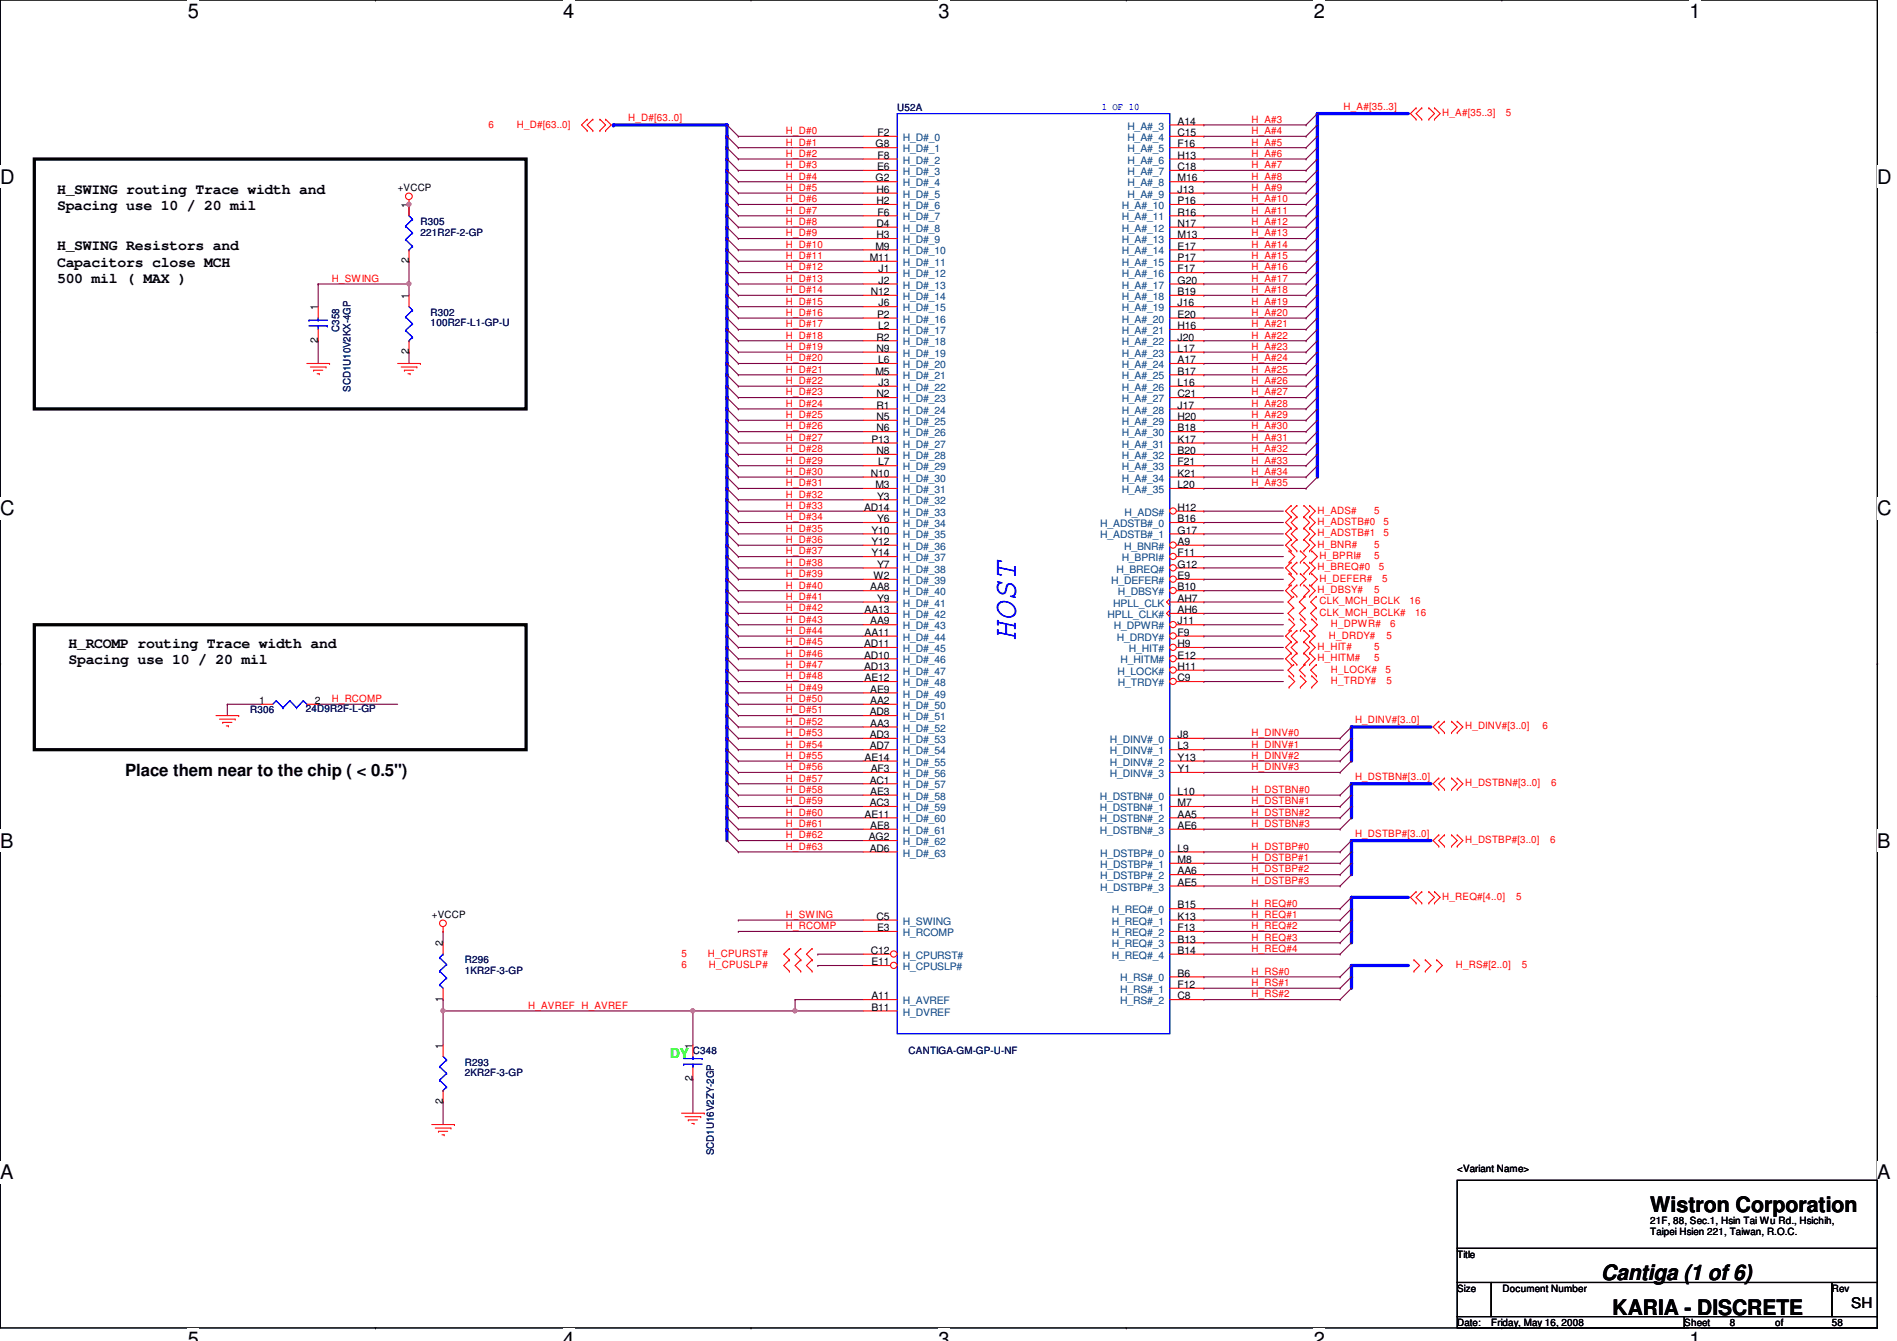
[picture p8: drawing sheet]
<svg xmlns="http://www.w3.org/2000/svg" width="297mm" height="210mm" viewBox="0 0 297 210" stroke-linecap="round" stroke-linejoin="round" font-family="sans-serif">
<defs><g id="words">
<text font-size="5.1" fill="#00f" x="159.1" y="100.3" transform="rotate(-90 159.1 100.3)">HOST</text>
<g font-size="3.3">
<text x="258.4" y="189.7">Wistron Corporation</text>
<text x="250.7" y="200.4">Cantiga (1 of6)</text>
<text x="252.5" y="205.8">KARIA - DISCRETE</text>
</g>
<g font-size="3.1">
<text x="29.4" y="2.8">5</text>
<text x="88.2" y="2.8">4</text>
<text x="147" y="2.8">3</text>
<text x="205.7" y="2.8">2</text>
<text x="264.5" y="2.8">1</text>
<text x="0" y="28.7">D</text>
<text x="294" y="28.7">D</text>
<text x="0" y="80.7">C</text>
<text x="294" y="80.7">C</text>
<text x="0" y="132.7">B</text>
<text x="294" y="132.7">B</text>
<text x="0" y="184.6">A</text>
<text x="294" y="184.6">A</text>
<text x="29.4" y="210.7">5</text>
<text x="88.2" y="210.7">4</text>
<text x="147" y="210.7">3</text>
<text x="205.7" y="210.7">2</text>
<text x="264.5" y="210.7">1</text>
</g>
<text font-size="2.6" x="19.6" y="121.5">Place them near to the chip ( &lt; 0.5&quot;)</text>
<g font-size="2.3">
<text x="8.9" y="32.9">Spacing use 10 / 20 mil</text>
<text x="8.9" y="30.3">H_SWING routing Trace width and</text>
<text x="8.9" y="39.2">H_SWING Resistors and</text>
<text x="8.9" y="41.7">Capacitors close MCH</text>
<text x="8.9" y="44.3">500 mil ( MAX )</text>
<text x="10.7" y="101.4">H_RCOMP routing Trace width and</text>
<text x="10.7" y="104">Spacing use 10 / 20 mil</text>
<text x="289.9" y="204.8">SH</text>
</g>
<text font-size="2.1" fill="#0f0" x="104.9" y="165.6">DY</text>
<g font-size="1.6" fill="#00007f">
<text x="140.5" y="17.4">U52A</text>
<text x="65.8" y="35.2">R305</text>
<text x="65.8" y="37">221R2F-2-GP</text>
<text x="53.1" y="51.9" transform="rotate(-90 53.1 51.9)">C358</text>
<text x="67.4" y="51.1">100R2F-L1-GP-U</text>
<text x="67.4" y="49.4">R302</text>
<text x="54.9" y="61.3" transform="rotate(-90 54.9 61.3)">SCD1U10V2KX-4GP</text>
<text x="39.2" y="111.7">R306</text>
<text x="47.9" y="111.5">24D9R2F-L-GP</text>
<text x="72.8" y="152.4">1KR2F-3-GP</text>
<text x="72.8" y="150.8">R296</text>
<text x="72.8" y="166.8">R293</text>
<text x="108.5" y="165">C348</text>
<text x="142.3" y="165">CANTIGA-GM-GP-U-NF</text>
<text x="72.8" y="168.4">2KR2F-3-GP</text>
<text x="111.8" y="180.8" transform="rotate(-90 111.8 180.8)">SCD1U16V2ZY-2GP</text>
</g>
<text font-size="1.6" fill="#00f" x="172.5" y="17.2">1 OF 10</text>
<g font-size="1.6" fill="#f00">
<text x="210.4" y="17.2">H_A#[35..3]</text>
<text x="76.5" y="20.1">6</text>
<text x="80.9" y="20.1">H_D#[63..0]</text>
<text x="98.4" y="19">H_D#[63..0]</text>
<text x="123.1" y="21">H_D#0</text>
<text x="123.1" y="22.8">H_D#1</text>
<text x="196" y="22.8">H_A#5</text>
<text x="196" y="19.2">H_A#3</text>
<text x="196" y="21">H_A#4</text>
<text x="225.8" y="18.2">H_A#[35..3]</text>
<text x="235.8" y="18.2">5</text>
<text x="123.1" y="24.6">H_D#2</text>
<text x="123.1" y="26.3">H_D#3</text>
<text x="123.1" y="28.1">H_D#4</text>
<text x="123.1" y="29.9">H_D#5</text>
<text x="196" y="24.6">H_A#6</text>
<text x="196" y="29.9">H_A#9</text>
<text x="196" y="28.1">H_A#8</text>
<text x="196" y="26.3">H_A#7</text>
<text x="123.1" y="31.7">H_D#6</text>
<text x="123.1" y="33.4">H_D#7</text>
<text x="123.1" y="35.2">H_D#8</text>
<text x="196" y="33.4">H_A#11</text>
<text x="196" y="35.2">H_A#12</text>
<text x="196" y="31.7">H_A#10</text>
<text x="123.1" y="37">H_D#9</text>
<text x="123.1" y="38.8">H_D#10</text>
<text x="123.1" y="40.6">H_D#11</text>
<text x="196" y="40.6">H_A#15</text>
<text x="196" y="38.8">H_A#14</text>
<text x="196" y="37">H_A#13</text>
<text x="51.9" y="44.1">H_SWING</text>
<text x="123.1" y="42.3">H_D#12</text>
<text x="123.1" y="44.1">H_D#13</text>
<text x="123.1" y="45.9">H_D#14</text>
<text x="123.1" y="47.7">H_D#15</text>
<text x="196" y="42.3">H_A#16</text>
<text x="196" y="47.7">H_A#19</text>
<text x="196" y="45.9">H_A#18</text>
<text x="196" y="44.1">H_A#17</text>
<text x="123.1" y="49.4">H_D#16</text>
<text x="123.1" y="51.2">H_D#17</text>
<text x="123.1" y="53">H_D#18</text>
<text x="196" y="53">H_A#22</text>
<text x="196" y="49.4">H_A#20</text>
<text x="196" y="51.2">H_A#21</text>
<text x="123.1" y="54.8">H_D#19</text>
<text x="123.1" y="56.6">H_D#20</text>
<text x="123.1" y="58.3">H_D#21</text>
<text x="196" y="58.3">H_A#25</text>
<text x="196" y="56.6">H_A#24</text>
<text x="196" y="54.8">H_A#23</text>
<text x="123.1" y="60.1">H_D#22</text>
<text x="123.1" y="61.9">H_D#23</text>
<text x="123.1" y="63.7">H_D#24</text>
<text x="123.1" y="65.4">H_D#25</text>
<text x="196" y="60.1">H_A#26</text>
<text x="196" y="65.4">H_A#29</text>
<text x="196" y="63.7">H_A#28</text>
<text x="196" y="61.9">H_A#27</text>
<text x="123.1" y="67.2">H_D#26</text>
<text x="123.1" y="69">H_D#27</text>
<text x="123.1" y="70.8">H_D#28</text>
<text x="196" y="70.8">H_A#32</text>
<text x="196" y="69">H_A#31</text>
<text x="196" y="67.2">H_A#30</text>
<text x="123.1" y="72.6">H_D#29</text>
<text x="123.1" y="74.3">H_D#30</text>
<text x="123.1" y="76.1">H_D#31</text>
<text x="123.1" y="77.9">H_D#32</text>
<text x="196" y="74.3">H_A#34</text>
<text x="196" y="76.1">H_A#35</text>
<text x="196" y="72.6">H_A#33</text>
<text x="123.1" y="79.7">H_D#33</text>
<text x="123.1" y="81.4">H_D#34</text>
<text x="123.1" y="83.2">H_D#35</text>
<text x="206.3" y="80.4">H_ADS#</text>
<text x="206.3" y="82.2">H_ADSTB#0</text>
<text x="206.3" y="83.9">H_ADSTB#1</text>
<text x="215.2" y="80.4">5</text>
<text x="216.6" y="82.2">5</text>
<text x="216.6" y="83.9">5</text>
<text x="123.1" y="85">H_D#36</text>
<text x="123.1" y="86.8">H_D#37</text>
<text x="123.1" y="88.6">H_D#38</text>
<text x="206.3" y="85.7">H_BNR#</text>
<text x="206.3" y="89.3">H_BREQ#0</text>
<text x="206.6" y="87.5">H_BPRI#</text>
<text x="215.2" y="85.7">5</text>
<text x="215.2" y="87.5">5</text>
<text x="215.9" y="89.3">5</text>
<text x="123.1" y="90.3">H_D#39</text>
<text x="123.1" y="92.1">H_D#40</text>
<text x="123.1" y="93.9">H_D#41</text>
<text x="123.1" y="95.7">H_D#42</text>
<text x="206.3" y="92.8">H_DBSY#</text>
<text x="206.6" y="94.6">CLK_MCH_BCLK</text>
<text x="206.6" y="91.1">H_DEFER#</text>
<text x="215.2" y="92.8">5</text>
<text x="216.4" y="91.1">5</text>
<text x="220.7" y="94.6">16</text>
<text x="123.1" y="97.5">H_D#43</text>
<text x="123.1" y="99.2">H_D#44</text>
<text x="123.1" y="101">H_D#45</text>
<text x="206.3" y="101.7">H_HIT#</text>
<text x="206.6" y="96.4">CLK_MCH_BCLK#</text>
<text x="208.1" y="99.9">H_DRDY#</text>
<text x="208.4" y="98.2">H_DPWR#</text>
<text x="215.2" y="101.7">5</text>
<text x="217.1" y="99.9">5</text>
<text x="217.7" y="98.2">6</text>
<text x="221.6" y="96.4">16</text>
<text x="123.1" y="102.8">H_D#46</text>
<text x="123.1" y="104.6">H_D#47</text>
<text x="123.1" y="106.3">H_D#48</text>
<text x="206.3" y="103.5">H_HITM#</text>
<text x="208.4" y="105.3">H_LOCK#</text>
<text x="208.4" y="107.1">H_TRDY#</text>
<text x="215.2" y="103.5">5</text>
<text x="217" y="105.3">5</text>
<text x="217.1" y="107.1">5</text>
<text x="51.9" y="109.9">H_RCOMP</text>
<text x="123.1" y="108.1">H_D#49</text>
<text x="123.1" y="109.9">H_D#50</text>
<text x="123.1" y="111.7">H_D#51</text>
<text x="123.1" y="113.5">H_D#52</text>
<text x="212.2" y="113.2">H_DINV#[3..0]</text>
<text x="123.1" y="115.2">H_D#53</text>
<text x="123.1" y="117">H_D#54</text>
<text x="123.1" y="118.8">H_D#55</text>
<text x="196" y="115.2">H_DINV#0</text>
<text x="196" y="118.8">H_DINV#2</text>
<text x="196" y="117">H_DINV#1</text>
<text x="229.4" y="114.2">H_DINV#[3..0]</text>
<text x="241.5" y="114.2">6</text>
<text x="123.1" y="120.6">H_D#56</text>
<text x="123.1" y="122.3">H_D#57</text>
<text x="123.1" y="124.1">H_D#58</text>
<text x="123.1" y="125.9">H_D#59</text>
<text x="196" y="124.1">H_DSTBN#0</text>
<text x="196" y="120.6">H_DINV#3</text>
<text x="196" y="125.9">H_DSTBN#1</text>
<text x="212.2" y="122.1">H_DSTBN#[3..0]</text>
<text x="229.4" y="123.1">H_DSTBN#[3..0]</text>
<text x="242.9" y="123.1">6</text>
<text x="123.1" y="127.7">H_D#60</text>
<text x="123.1" y="129.5">H_D#61</text>
<text x="123.1" y="131.2">H_D#62</text>
<text x="196" y="129.5">H_DSTBN#3</text>
<text x="196" y="127.7">H_DSTBN#2</text>
<text x="212.2" y="131">H_DSTBP#[3..0]</text>
<text x="229.4" y="132">H_DSTBP#[3..0]</text>
<text x="242.7" y="132">6</text>
<text x="123.1" y="133">H_D#63</text>
<text x="196" y="133">H_DSTBP#0</text>
<text x="196" y="136.6">H_DSTBP#2</text>
<text x="196" y="134.8">H_DSTBP#1</text>
<text x="123.1" y="143.7">H_SWING</text>
<text x="196" y="138.3">H_DSTBP#3</text>
<text x="196" y="143.7">H_REQ#1</text>
<text x="196" y="141.9">H_REQ#0</text>
<text x="225.8" y="140.8">H_REQ#[4..0]</text>
<text x="237.4" y="140.8">5</text>
<text x="106.7" y="149.7">5</text>
<text x="110.8" y="149.7">H_CPURST#</text>
<text x="123.1" y="145.5">H_RCOMP</text>
<text x="196" y="145.5">H_REQ#2</text>
<text x="196" y="149">H_REQ#4</text>
<text x="196" y="147.2">H_REQ#3</text>
<text x="106.7" y="151.5">6</text>
<text x="111" y="151.5">H_CPUSLP#</text>
<text x="196" y="154.3">H_RS#1</text>
<text x="196" y="152.6">H_RS#0</text>
<text x="228" y="151.5">H_RS#[2..0]</text>
<text x="238.3" y="151.5">5</text>
<text x="82.7" y="157.9">H_AVREF H_AVREF</text>
<text x="196" y="156.1">H_RS#2</text>
</g>
<g font-size="1.6">
<text x="137.1" y="23.1">G8</text>
<text x="137.4" y="21.3">F2</text>
<text x="184.4" y="19.5">A14</text>
<text x="184.4" y="21.3">C15</text>
<text x="184.4" y="23.1">F16</text>
<text x="62.3" y="29.9">+VCCP</text>
<text x="137.1" y="28.4">G2</text>
<text x="137.3" y="26.6">E6</text>
<text x="137.4" y="24.8">F8</text>
<text x="184.4" y="24.8">H13</text>
<text x="184.4" y="26.6">C18</text>
<text x="184.4" y="28.4">M16</text>
<text x="64" y="32.6" transform="rotate(-90 64 32.6)">1</text>
<text x="137.2" y="35.5">D4</text>
<text x="137.2" y="30.2">H6</text>
<text x="137.2" y="32">H2</text>
<text x="137.4" y="33.7">F6</text>
<text x="184.4" y="32">P16</text>
<text x="184.4" y="33.7">R16</text>
<text x="184.4" y="35.5">N17</text>
<text x="184.4" y="30.2">J13</text>
<text x="64" y="41.2" transform="rotate(-90 64 41.2)">2</text>
<text x="136.2" y="40.9">M11</text>
<text x="137.1" y="39.1">M9</text>
<text x="137.2" y="37.3">H3</text>
<text x="184.4" y="37.3">M13</text>
<text x="184.4" y="39.1">E17</text>
<text x="184.4" y="40.9">P17</text>
<text x="64" y="46.8" transform="rotate(-90 64 46.8)">1</text>
<text x="136.4" y="46.2">N12</text>
<text x="137.6" y="42.6">J1</text>
<text x="137.6" y="44.4">J2</text>
<text x="137.6" y="48">J6</text>
<text x="184.4" y="42.6">F17</text>
<text x="184.4" y="44.4">G20</text>
<text x="184.4" y="46.2">B19</text>
<text x="184.4" y="48">J16</text>
<text x="49.8" y="53.7" transform="rotate(-90 49.8 53.7)">2</text>
<text x="49.8" y="48.6" transform="rotate(-90 49.8 48.6)">1</text>
<text x="137.2" y="53.3">R2</text>
<text x="137.3" y="49.7">P2</text>
<text x="137.5" y="51.5">L2</text>
<text x="184.4" y="49.7">E20</text>
<text x="184.4" y="51.5">H16</text>
<text x="184.4" y="53.3">J20</text>
<text x="64" y="55.5" transform="rotate(-90 64 55.5)">2</text>
<text x="137.1" y="58.6">M5</text>
<text x="137.2" y="55.1">N9</text>
<text x="137.5" y="56.9">L6</text>
<text x="184.4" y="55.1">L17</text>
<text x="184.4" y="56.9">A17</text>
<text x="184.4" y="58.6">B17</text>
<text x="137.2" y="62.2">N2</text>
<text x="137.2" y="64">R1</text>
<text x="137.2" y="65.7">N5</text>
<text x="137.6" y="60.4">J3</text>
<text x="184.4" y="60.4">L16</text>
<text x="184.4" y="62.2">C21</text>
<text x="184.4" y="64">J17</text>
<text x="184.4" y="65.7">H20</text>
<text x="136.4" y="69.3">P13</text>
<text x="137.2" y="67.5">N6</text>
<text x="137.2" y="71.1">N8</text>
<text x="184.4" y="67.5">B18</text>
<text x="184.4" y="69.3">K17</text>
<text x="184.4" y="71.1">B20</text>
<text x="136.4" y="74.6">N10</text>
<text x="137.1" y="76.4">M3</text>
<text x="137.5" y="72.9">L7</text>
<text x="184.4" y="72.9">F21</text>
<text x="184.4" y="74.6">K21</text>
<text x="184.4" y="76.4">L20</text>
<text x="135.3" y="80">AD14</text>
<text x="136.4" y="83.5">Y10</text>
<text x="137.3" y="78.2">Y3</text>
<text x="137.3" y="81.7">Y6</text>
<text x="184.4" y="80">H12</text>
<text x="184.4" y="81.7">B16</text>
<text x="184.4" y="83.5">G17</text>
<text x="136.4" y="85.3">Y12</text>
<text x="136.4" y="87.1">Y14</text>
<text x="137.3" y="88.9">Y7</text>
<text x="184.4" y="85.3">A9</text>
<text x="184.4" y="87.1">F11</text>
<text x="184.4" y="88.9">G12</text>
<text x="135.4" y="96">AA13</text>
<text x="136.3" y="92.4">AA8</text>
<text x="136.8" y="90.6">W2</text>
<text x="137.3" y="94.2">Y9</text>
<text x="184.4" y="96">AH6</text>
<text x="184.4" y="94.2">AH7</text>
<text x="184.4" y="92.4">B10</text>
<text x="184.4" y="90.6">E9</text>
<text x="135.3" y="101.3">AD11</text>
<text x="135.4" y="99.5">AA11</text>
<text x="136.3" y="97.7">AA9</text>
<text x="184.4" y="97.7">J11</text>
<text x="184.4" y="99.5">F9</text>
<text x="184.4" y="101.3">H9</text>
<text x="135.3" y="103.1">AD10</text>
<text x="135.3" y="104.9">AD13</text>
<text x="135.4" y="106.6">AE12</text>
<text x="184.4" y="106.6">C9</text>
<text x="184.4" y="103.1">E12</text>
<text x="184.4" y="104.9">H11</text>
<text x="40.6" y="110.2">1</text>
<text x="49.3" y="110.2">2</text>
<text x="136.2" y="112">AD8</text>
<text x="136.3" y="110.2">AA2</text>
<text x="136.3" y="108.4">AE9</text>
<text x="136.3" y="113.7">AA3</text>
<text x="135.4" y="119.1">AE14</text>
<text x="136.2" y="115.5">AD3</text>
<text x="136.2" y="117.3">AD7</text>
<text x="184.4" y="115.5">J8</text>
<text x="184.4" y="117.3">L3</text>
<text x="184.4" y="119.1">Y13</text>
<text x="136.2" y="122.6">AC1</text>
<text x="136.3" y="124.4">AE3</text>
<text x="136.4" y="120.9">AF3</text>
<text x="184.4" y="120.9">Y1</text>
<text x="184.4" y="124.4">L10</text>
<text x="135.4" y="128">AE11</text>
<text x="136.1" y="131.5">AG2</text>
<text x="136.2" y="126.2">AC3</text>
<text x="136.3" y="129.8">AE8</text>
<text x="184.4" y="126.2">M7</text>
<text x="184.4" y="128">AA5</text>
<text x="184.4" y="129.8">AE6</text>
<text x="136.2" y="133.3">AD6</text>
<text x="184.4" y="133.3">L9</text>
<text x="184.4" y="135.1">M8</text>
<text x="184.4" y="136.9">AA6</text>
<text x="67.6" y="143.7">+VCCP</text>
<text x="137.2" y="144">C5</text>
<text x="184.4" y="138.6">AE5</text>
<text x="184.4" y="142.2">B15</text>
<text x="184.4" y="144">K13</text>
<text x="69.3" y="148.1" transform="rotate(-90 69.3 148.1)">2</text>
<text x="136.4" y="149.3">C12</text>
<text x="137.3" y="145.8">E3</text>
<text x="184.4" y="145.8">F13</text>
<text x="184.4" y="147.5">B13</text>
<text x="184.4" y="149.3">B14</text>
<text x="136.4" y="151.1">E11</text>
<text x="184.4" y="152.9">B6</text>
<text x="184.4" y="154.6">F12</text>
<text x="69.3" y="156.8" transform="rotate(-90 69.3 156.8)">1</text>
<text x="136.4" y="156.4">A11</text>
<text x="136.4" y="158.2">B11</text>
<text x="184.4" y="156.4">C8</text>
<text x="69.3" y="164.1" transform="rotate(-90 69.3 164.1)">1</text>
<text x="108.5" y="164.1" transform="rotate(-90 108.5 164.1)">1</text>
<text x="69.3" y="172.8" transform="rotate(-90 69.3 172.8)">2</text>
<text x="108.5" y="169.2" transform="rotate(-90 108.5 169.2)">2</text>
<text x="228.2" y="183.5">&lt;Variant Name&gt;</text>
<text x="258.4" y="191.5">21F, 88, Sec.1, Hsin Tai Wu Rd., Hsichih,</text>
<text x="228.2" y="196.8">Title</text>
<text x="258.4" y="193.3">Taipei Hsien 221, Taiwan, R.O.C.</text>
<text x="228.2" y="202.2">Size</text>
<text x="235.3" y="202.2">Document Number</text>
<text x="286.8" y="202.2">Rev</text>
<text x="228.2" y="207.5">Date:</text>
<text x="233.5" y="207.5">Friday, May 16, 2008</text>
<text x="263.7" y="207.5">Sheet</text>
<text x="270.8" y="207.5">8</text>
<text x="278" y="207.5">of</text>
<text x="286.8" y="207.5">58</text>
</g>
<g font-size="1.6" fill="#003f7f">
<text x="141.4" y="22.1">H_D#_0</text>
<text x="141.4" y="23.8">H_D#_1</text>
<text x="176.5" y="20.3">H_A#_3</text>
<text x="176.5" y="22.1">H_A#_4</text>
<text x="176.5" y="23.8">H_A#_5</text>
<text x="141.4" y="25.6">H_D#_2</text>
<text x="141.4" y="27.4">H_D#_3</text>
<text x="141.4" y="29.2">H_D#_4</text>
<text x="176.5" y="25.6">H_A#_6</text>
<text x="176.5" y="27.4">H_A#_7</text>
<text x="176.5" y="29.2">H_A#_8</text>
<text x="141.4" y="30.9">H_D#_5</text>
<text x="141.4" y="32.7">H_D#_6</text>
<text x="141.4" y="34.5">H_D#_7</text>
<text x="175.6" y="32.7">H_A#_10</text>
<text x="175.6" y="34.5">H_A#_11</text>
<text x="176.5" y="30.9">H_A#_9</text>
<text x="141.4" y="39.8">H_D#_10</text>
<text x="141.4" y="36.3">H_D#_8</text>
<text x="141.4" y="38.1">H_D#_9</text>
<text x="141.4" y="41.6">H_D#_11</text>
<text x="175.6" y="36.3">H_A#_12</text>
<text x="175.6" y="38.1">H_A#_13</text>
<text x="175.6" y="39.8">H_A#_14</text>
<text x="175.6" y="41.6">H_A#_15</text>
<text x="141.4" y="43.4">H_D#_12</text>
<text x="141.4" y="45.2">H_D#_13</text>
<text x="141.4" y="46.9">H_D#_14</text>
<text x="175.6" y="43.4">H_A#_16</text>
<text x="175.6" y="45.2">H_A#_17</text>
<text x="175.6" y="46.9">H_A#_18</text>
<text x="141.4" y="48.7">H_D#_15</text>
<text x="141.4" y="50.5">H_D#_16</text>
<text x="141.4" y="52.3">H_D#_17</text>
<text x="175.6" y="48.7">H_A#_19</text>
<text x="175.6" y="50.5">H_A#_20</text>
<text x="175.6" y="52.3">H_A#_21</text>
<text x="141.4" y="57.6">H_D#_20</text>
<text x="141.4" y="54.1">H_D#_18</text>
<text x="141.4" y="55.8">H_D#_19</text>
<text x="141.4" y="59.4">H_D#_21</text>
<text x="175.6" y="54.1">H_A#_22</text>
<text x="175.6" y="55.8">H_A#_23</text>
<text x="175.6" y="57.6">H_A#_24</text>
<text x="175.6" y="59.4">H_A#_25</text>
<text x="141.4" y="61.2">H_D#_22</text>
<text x="141.4" y="62.9">H_D#_23</text>
<text x="141.4" y="64.7">H_D#_24</text>
<text x="175.6" y="61.2">H_A#_26</text>
<text x="175.6" y="62.9">H_A#_27</text>
<text x="175.6" y="64.7">H_A#_28</text>
<text x="141.4" y="66.5">H_D#_25</text>
<text x="141.4" y="68.3">H_D#_26</text>
<text x="141.4" y="70.1">H_D#_27</text>
<text x="141.4" y="71.8">H_D#_28</text>
<text x="175.6" y="66.5">H_A#_29</text>
<text x="175.6" y="68.3">H_A#_30</text>
<text x="175.6" y="70.1">H_A#_31</text>
<text x="175.6" y="71.8">H_A#_32</text>
<text x="141.4" y="75.4">H_D#_30</text>
<text x="141.4" y="73.6">H_D#_29</text>
<text x="141.4" y="77.2">H_D#_31</text>
<text x="175.6" y="73.6">H_A#_33</text>
<text x="175.6" y="75.4">H_A#_34</text>
<text x="175.6" y="77.2">H_A#_35</text>
<text x="141.4" y="79">H_D#_32</text>
<text x="141.4" y="80.7">H_D#_33</text>
<text x="141.4" y="82.5">H_D#_34</text>
<text x="172.3" y="82.5">H_ADSTB#_0</text>
<text x="176.1" y="80.7">H_ADS#</text>
<text x="141.4" y="84.3">H_D#_35</text>
<text x="141.4" y="86.1">H_D#_36</text>
<text x="141.4" y="87.8">H_D#_37</text>
<text x="141.4" y="89.6">H_D#_38</text>
<text x="172.3" y="84.3">H_ADSTB#_1</text>
<text x="174.8" y="89.6">H_BREQ#</text>
<text x="175.6" y="87.8">H_BPRI#</text>
<text x="176" y="86.1">H_BNR#</text>
<text x="141.4" y="93.2">H_D#_40</text>
<text x="141.4" y="91.4">H_D#_39</text>
<text x="141.4" y="95">H_D#_41</text>
<text x="174" y="91.4">H_DEFER#</text>
<text x="174.3" y="95">HPLL_CLK</text>
<text x="175" y="93.2">H_DBSY#</text>
<text x="141.4" y="96.7">H_D#_42</text>
<text x="141.4" y="98.5">H_D#_43</text>
<text x="141.4" y="100.3">H_D#_44</text>
<text x="173.4" y="96.7">HPLL_CLK#</text>
<text x="174.4" y="98.5">H_DPWR#</text>
<text x="174.9" y="100.3">H_DRDY#</text>
<text x="141.4" y="102.1">H_D#_45</text>
<text x="141.4" y="103.8">H_D#_46</text>
<text x="141.4" y="105.6">H_D#_47</text>
<text x="141.4" y="107.4">H_D#_48</text>
<text x="175" y="105.6">H_LOCK#</text>
<text x="175" y="107.4">H_TRDY#</text>
<text x="175.5" y="103.8">H_HITM#</text>
<text x="176.8" y="102.1">H_HIT#</text>
<text x="141.4" y="111">H_D#_50</text>
<text x="141.4" y="109.2">H_D#_49</text>
<text x="141.4" y="112.7">H_D#_51</text>
<text x="141.4" y="114.5">H_D#_52</text>
<text x="141.4" y="116.3">H_D#_53</text>
<text x="141.4" y="118.1">H_D#_54</text>
<text x="141.4" y="119.8">H_D#_55</text>
<text x="173.8" y="116.3">H_DINV#_0</text>
<text x="173.8" y="118.1">H_DINV#_1</text>
<text x="173.8" y="119.8">H_DINV#_2</text>
<text x="141.4" y="121.6">H_D#_56</text>
<text x="141.4" y="123.4">H_D#_57</text>
<text x="141.4" y="125.2">H_D#_58</text>
<text x="172.2" y="125.2">H_DSTBN#_0</text>
<text x="173.8" y="121.6">H_DINV#_3</text>
<text x="141.4" y="128.7">H_D#_60</text>
<text x="141.4" y="127">H_D#_59</text>
<text x="141.4" y="130.5">H_D#_61</text>
<text x="172.2" y="127">H_DSTBN#_1</text>
<text x="172.2" y="128.7">H_DSTBN#_2</text>
<text x="172.2" y="130.5">H_DSTBN#_3</text>
<text x="141.4" y="132.3">H_D#_62</text>
<text x="141.4" y="134.1">H_D#_63</text>
<text x="172.3" y="134.1">H_DSTBP#_0</text>
<text x="172.3" y="135.8">H_DSTBP#_1</text>
<text x="172.3" y="137.6">H_DSTBP#_2</text>
<text x="172.3" y="139.4">H_DSTBP#_3</text>
<text x="174.1" y="143">H_REQ#_0</text>
<text x="141.4" y="144.7">H_SWING</text>
<text x="141.4" y="146.5">H_RCOMP</text>
<text x="174.1" y="146.5">H_REQ#_2</text>
<text x="174.1" y="148.3">H_REQ#_3</text>
<text x="174.1" y="144.7">H_REQ#_1</text>
<text x="141.4" y="150.1">H_CPURST#</text>
<text x="141.4" y="151.8">H_CPUSLP#</text>
<text x="174.1" y="150.1">H_REQ#_4</text>
<text x="175.4" y="153.6">H_RS#_0</text>
<text x="175.4" y="155.4">H_RS#_1</text>
<text x="141.4" y="157.2">H_AVREF</text>
<text x="141.4" y="159">H_DVREF</text>
<text x="175.4" y="157.2">H_RS#_2</text>
</g>
</g></defs>
<path d="M0 0h294v207.9h-294z" fill="none" stroke="#000" stroke-width=".17"/>
<g fill="#fff">
<path d="M29.4 0h1.8v3.5h-1.8z"/>
<path d="M29.4 207.9h1.8v2h-1.8z"/>
</g>
<path d="M58.8 0h.1M58.8 207.9h.1" fill="none" stroke="#000" stroke-width=".17"/>
<g fill="#fff">
<path d="M88.2 0h1.7v3.5h-1.7z"/>
<path d="M88.2 207.9h1.7v2h-1.7z"/>
</g>
<path d="M117.6 0h.1M117.6 207.9h.1" fill="none" stroke="#000" stroke-width=".17"/>
<g fill="#fff">
<path d="M147 0h1.7v3.5h-1.7z"/>
<path d="M147 207.9h1.7v2h-1.7z"/>
</g>
<path d="M176.4 0h.1M176.4 207.9h.1" fill="none" stroke="#000" stroke-width=".17"/>
<g fill="#fff">
<path d="M205.7 0h1.8v3.5h-1.8z"/>
<path d="M205.7 207.9h1.8v2h-1.8z"/>
</g>
<path d="M235.2 0h.1M235.2 207.9h.1" fill="none" stroke="#000" stroke-width=".17"/>
<g fill="#fff">
<path d="M264.5 0h1.8v3.5h-1.8z"/>
<path d="M264.5 207.9h1.8v2h-1.8z"/>
<path d="M0 26h2.3v3.4h-2.3z"/>
<path d="M294 26h2.2v3.4h-2.2z"/>
<path d="M0 77.9h2.3v3.5h-2.3z"/>
<path d="M294 77.9h2.2v3.5h-2.2z"/>
</g>
<path d="M0 51.9h.1M294 51.9h.1" fill="none" stroke="#000" stroke-width=".17"/>
<g fill="#fff">
<path d="M0 129.9h2.1v3.4h-2.1z"/>
<path d="M294 129.9h2v3.4h-2z"/>
</g>
<path d="M0 103.9h.1M294 103.9h.1" fill="none" stroke="#000" stroke-width=".17"/>
<path d="M0 103.9h.1M294 103.9h.1" fill="none" stroke="#000" stroke-width=".16"/>
<g fill="#fff">
<path d="M0 181.8h2.1v3.5h-2.1z"/>
<path d="M294 181.8h2v3.5h-2z"/>
</g>
<path d="M0 155.9h.1M294 155.9h.1" fill="none" stroke="#000" stroke-width=".17"/>
<path d="M96.1 19.6h17.7" fill="none" stroke="#00f" stroke-width=".51"/>
<circle cx="96.1" cy="19.6" r=".25" fill="#00f"/>
<g fill="none" stroke="#7f003f" stroke-width=".17">
<path d="M115.6 21.3h.1M115.6 23.1h.1M115.6 24.9h.1M115.6 26.7h.1M115.6 28.4h.1M115.6 30.2h.1M115.6 32h.1M115.6 33.8h.1M115.6 35.6h.1M115.6 37.3h.1M115.6 39.1h.1M115.6 21.3h19.6"/>
<path d="M115.6 23.1h19.6M115.6 24.9h19.6M115.6 26.7h19.6M115.6 28.4h19.6M115.6 30.2h19.6M115.6 32h19.6M115.6 33.8h19.6M115.6 35.6h19.6M115.6 37.3h19.6M115.6 39.1h19.6M115.6 40.9h.1M115.6 42.7h.1"/>
<path d="M115.6 44.4h.1M115.6 46.2h.1M115.6 48h.1M115.6 49.8h.1M115.6 51.6h.1M115.6 53.3h.1M115.6 55.1h.1M115.6 56.9h.1M115.6 58.7h.1M115.6 40.9h19.6M115.6 42.7h19.6M115.6 44.4h19.6"/>
<path d="M115.6 46.2h19.6M115.6 48h19.6M115.6 49.8h19.6M115.6 51.6h19.6M115.6 53.3h19.6M115.6 55.1h19.6M115.6 56.9h19.6M115.6 58.7h19.6M115.6 60.5h.1M115.6 62.2h.1M115.6 64h.1M115.6 65.8h.1"/>
<path d="M115.6 67.6h.1M115.6 69.3h.1M115.6 71.1h.1M115.6 72.9h.1M115.6 74.7h.1M115.6 76.5h.1M115.6 78.2h.1M115.6 60.5h19.6M115.6 62.2h19.6M115.6 64h19.6M115.6 65.8h19.6M115.6 67.6h19.6"/>
<path d="M115.6 69.3h19.6M115.6 71.1h19.6M115.6 72.9h19.6M115.6 74.7h19.6M115.6 76.5h19.6M115.6 78.2h19.6M115.6 80h.1M115.6 81.8h.1M115.6 83.6h.1M115.6 85.3h.1M115.6 87.1h.1M115.6 88.9h.1"/>
<path d="M115.6 90.7h.1M115.6 92.5h.1M115.6 94.2h.1M115.6 96h.1M115.6 97.8h.1M115.6 99.6h.1M115.6 80h19.6M115.6 81.8h19.6M115.6 83.6h19.6M115.6 85.3h19.6M115.6 87.1h19.6M115.6 88.9h19.6"/>
<path d="M115.6 90.7h19.6M115.6 92.5h19.6M115.6 94.2h19.6M115.6 96h19.6M115.6 97.8h19.6M115.6 99.6h19.6M115.6 101.3h.1M115.6 103.1h.1M115.6 104.9h.1M115.6 106.7h.1M115.6 108.5h.1M115.6 110.2h.1"/>
<path d="M115.6 112h.1M115.6 113.8h.1M115.6 115.6h.1M115.6 117.3h.1M115.6 119.1h.1M115.6 101.3h19.6M115.6 103.1h19.6M115.6 104.9h19.6M115.6 106.7h19.6M115.6 108.5h19.6M115.6 110.2h19.6M115.6 112h19.6"/>
<path d="M115.6 113.8h19.6M115.6 115.6h19.6M115.6 117.3h19.6M115.6 119.1h19.6M115.6 120.9h.1M115.6 122.7h.1M115.6 124.5h.1M115.6 126.2h.1M115.6 128h.1M115.6 129.8h.1M115.6 131.6h.1M115.6 133.3h.1"/>
<path d="M115.6 120.9h19.6M115.6 122.7h19.6M115.6 124.5h19.6M115.6 126.2h19.6M115.6 128h19.6M115.6 129.8h19.6M115.6 131.6h19.6M115.6 133.3h19.6"/>
</g>
<path d="M113.8 21.3v1.8" fill="none" stroke="#00f" stroke-width=".51"/>
<circle cx="113.8" cy="21.3" r=".25" fill="#00f"/>
<path d="M113.8 30.2v1.8" fill="none" stroke="#00f" stroke-width=".51"/>
<circle cx="113.8" cy="30.2" r=".25" fill="#00f"/>
<path d="M113.8 26.7v1.7" fill="none" stroke="#00f" stroke-width=".51"/>
<circle cx="113.8" cy="26.7" r=".25" fill="#00f"/>
<path d="M113.8 33.8v1.8" fill="none" stroke="#00f" stroke-width=".51"/>
<circle cx="113.8" cy="33.8" r=".25" fill="#00f"/>
<path d="M113.8 37.3v1.8" fill="none" stroke="#00f" stroke-width=".51"/>
<circle cx="113.8" cy="37.3" r=".25" fill="#00f"/>
<path d="M113.8 48v1.8" fill="none" stroke="#00f" stroke-width=".51"/>
<circle cx="113.8" cy="48" r=".25" fill="#00f"/>
<path d="M113.8 51.6v1.7" fill="none" stroke="#00f" stroke-width=".51"/>
<circle cx="113.8" cy="51.6" r=".25" fill="#00f"/>
<path d="M113.8 60.5v1.7" fill="none" stroke="#00f" stroke-width=".51"/>
<circle cx="113.8" cy="60.5" r=".25" fill="#00f"/>
<path d="M113.8 64v1.8" fill="none" stroke="#00f" stroke-width=".51"/>
<circle cx="113.8" cy="64" r=".25" fill="#00f"/>
<path d="M113.8 69.3v1.8" fill="none" stroke="#00f" stroke-width=".51"/>
<circle cx="113.8" cy="69.3" r=".25" fill="#00f"/>
<path d="M113.8 72.9v1.8" fill="none" stroke="#00f" stroke-width=".51"/>
<circle cx="113.8" cy="72.9" r=".25" fill="#00f"/>
<path d="M113.8 78.2v1.8" fill="none" stroke="#00f" stroke-width=".51"/>
<circle cx="113.8" cy="78.2" r=".25" fill="#00f"/>
<path d="M113.8 83.6v1.7" fill="none" stroke="#00f" stroke-width=".51"/>
<circle cx="113.8" cy="83.6" r=".25" fill="#00f"/>
<path d="M113.8 87.1v1.8" fill="none" stroke="#00f" stroke-width=".51"/>
<circle cx="113.8" cy="87.1" r=".25" fill="#00f"/>
<path d="M113.8 97.8v1.8" fill="none" stroke="#00f" stroke-width=".51"/>
<circle cx="113.8" cy="97.8" r=".25" fill="#00f"/>
<path d="M113.8 101.3v1.8" fill="none" stroke="#00f" stroke-width=".51"/>
<circle cx="113.8" cy="101.3" r=".25" fill="#00f"/>
<path d="M113.8 112v1.8" fill="none" stroke="#00f" stroke-width=".51"/>
<circle cx="113.8" cy="112" r=".25" fill="#00f"/>
<path d="M113.8 120.9v1.8" fill="none" stroke="#00f" stroke-width=".51"/>
<circle cx="113.8" cy="120.9" r=".25" fill="#00f"/>
<path d="M113.8 117.3v1.8" fill="none" stroke="#00f" stroke-width=".51"/>
<circle cx="113.8" cy="117.3" r=".25" fill="#00f"/>
<path d="M113.8 124.5v1.7" fill="none" stroke="#00f" stroke-width=".51"/>
<circle cx="113.8" cy="124.5" r=".25" fill="#00f"/>
<path d="M113.8 56.9v1.8" fill="none" stroke="#00f" stroke-width=".51"/>
<circle cx="113.8" cy="56.9" r=".25" fill="#00f"/>
<path d="M113.8 108.5v1.7" fill="none" stroke="#00f" stroke-width=".51"/>
<circle cx="113.8" cy="108.5" r=".25" fill="#00f"/>
<path d="M113.8 129.8v1.8" fill="none" stroke="#00f" stroke-width=".51"/>
<circle cx="113.8" cy="129.8" r=".25" fill="#00f"/>
<path d="M113.8 92.5v1.7" fill="none" stroke="#00f" stroke-width=".51"/>
<circle cx="113.8" cy="92.5" r=".25" fill="#00f"/>
<path d="M113.8 44.4v1.8" fill="none" stroke="#00f" stroke-width=".51"/>
<circle cx="113.8" cy="44.4" r=".25" fill="#00f"/>
<path d="M69.4 158.2h.1M69.4 158.2h39.1" fill="none" stroke="#7f003f" stroke-width=".17"/>
<circle cx="108.5" cy="158.2" r=".32" fill="#f0f"/>
<circle cx="108.5" cy="158.2" r=".32" fill="none" stroke="#f0f" stroke-width=".17"/>
<circle cx="69.4" cy="158.2" r=".32" fill="#f0f"/>
<circle cx="69.4" cy="158.2" r=".32" fill="none" stroke="#f0f" stroke-width=".17"/>
<g fill="none" stroke="#7f003f" stroke-width=".17">
<path d="M64 32h.1M64 32v1.8M49.8 44.4h.1M49.8 53.3h.1M49.8 44.4v3.6M49.8 53.3v3.6M64 44.4h.1M64 55.1h.1M64 44.4v1.8M64 55.1v1.8M35.6 110.2h.1M35.6 110.2v1.8"/>
<path d="M35.6 110.2h5.3M49.8 110.2h.1M49.8 110.2h12.5M69.4 156.5h.1M69.4 145.8h.1M69.4 158.2h.1M69.4 145.8v1.8M69.4 156.5v7.1M108.5 158.2h.1M108.5 158.2v5.4M128.1 149.4h.1M128.1 151.1h.1"/>
<path d="M128.1 149.4h7.1M128.1 151.1h7.1M69.4 172.5h.1M69.4 172.5v3.5M108.5 168.9h.1M108.5 168.9v5.3"/>
</g>
<circle cx="64" cy="32" r=".32" fill="#f0f"/>
<circle cx="64" cy="32" r=".32" fill="none" stroke="#f0f" stroke-width=".17"/>
<path d="M49.8 44.4h.1M49.8 44.4h14.2" fill="none" stroke="#7f003f" stroke-width=".17"/>
<circle cx="64" cy="44.4" r=".32" fill="#f0f"/>
<circle cx="64" cy="44.4" r=".32" fill="none" stroke="#f0f" stroke-width=".17"/>
<path d="M64 40.9h.1M64 40.9v3.5M124.5 158.2h.1M124.5 158.2h10.7" fill="none" stroke="#7f003f" stroke-width=".17"/>
<circle cx="124.5" cy="158.2" r=".32" fill="#f0f"/>
<circle cx="124.5" cy="158.2" r=".32" fill="none" stroke="#f0f" stroke-width=".17"/>
<g fill="none" stroke="#7f003f" stroke-width=".17">
<path d="M188.5 115.6h.1M188.5 119.1h.1M188.5 117.3h.1M188.5 115.6h21.3M188.5 119.1h21.3M188.5 117.3h21.3M188.5 124.5h.1M188.5 133.3h.1M188.5 120.9h.1M188.5 129.8h.1M188.5 138.7h.1M188.5 128h.1"/>
<path d="M188.5 136.9h.1M188.5 124.5h21.3M188.5 133.3h21.3M188.5 120.9h21.3M188.5 129.8h21.3M188.5 138.7h21.3M188.5 128h21.3M188.5 136.9h21.3M108.5 158.2h.1M108.5 158.2h16M115.6 144h.1M115.6 145.8h.1"/>
<path d="M115.6 144h19.6M115.6 145.8h19.6M124.5 156.5h.1M124.5 158.2h.1M124.5 156.5h10.7M124.5 156.5v1.7M188.5 154.7h.1M188.5 145.8h.1M188.5 149.4h.1M188.5 147.6h.1M188.5 152.9h.1M188.5 144h.1"/>
<path d="M188.5 142.2h.1M188.5 144h21.3M188.5 145.8h21.3M188.5 154.7h21.3M188.5 149.4h21.3M188.5 147.6h21.3M188.5 152.9h21.3M188.5 142.2h21.3"/>
</g>
<path d="M211.6 152.9v1.8" fill="none" stroke="#00f" stroke-width=".51"/>
<circle cx="211.6" cy="152.9" r=".25" fill="#00f"/>
<path d="M188.5 156.5h.1M188.5 156.5h21.3" fill="none" stroke="#7f003f" stroke-width=".17"/>
<path d="M211.6 151.1h8.9" fill="none" stroke="#00f" stroke-width=".51"/>
<circle cx="211.6" cy="151.1" r=".25" fill="#00f"/>
<path d="M211.6 140.5h8.9" fill="none" stroke="#00f" stroke-width=".51"/>
<circle cx="211.6" cy="140.5" r=".25" fill="#00f"/>
<path d="M211.6 122.7h12.5" fill="none" stroke="#00f" stroke-width=".51"/>
<circle cx="211.6" cy="122.7" r=".25" fill="#00f"/>
<path d="M188.5 126.2h.1M188.5 126.2h21.3" fill="none" stroke="#7f003f" stroke-width=".17"/>
<path d="M211.6 117.3v1.8" fill="none" stroke="#00f" stroke-width=".51"/>
<circle cx="211.6" cy="117.3" r=".25" fill="#00f"/>
<path d="M211.6 126.2v1.8" fill="none" stroke="#00f" stroke-width=".51"/>
<circle cx="211.6" cy="126.2" r=".25" fill="#00f"/>
<path d="M211.6 135.1v1.8" fill="none" stroke="#00f" stroke-width=".51"/>
<circle cx="211.6" cy="135.1" r=".25" fill="#00f"/>
<path d="M211.6 145.8v1.8" fill="none" stroke="#00f" stroke-width=".51"/>
<circle cx="211.6" cy="145.8" r=".25" fill="#00f"/>
<path d="M211.6 131.6h12.5" fill="none" stroke="#00f" stroke-width=".51"/>
<circle cx="211.6" cy="131.6" r=".25" fill="#00f"/>
<path d="M188.5 135.1h.1M188.5 135.1h21.3" fill="none" stroke="#7f003f" stroke-width=".17"/>
<path d="M211.6 113.8h12.5" fill="none" stroke="#00f" stroke-width=".51"/>
<circle cx="211.6" cy="113.8" r=".25" fill="#00f"/>
<g fill="none" stroke="#7f003f" stroke-width=".17">
<path d="M188.5 19.6h.1M188.5 19.6h16M188.5 24.9h.1M188.5 33.8h.1M188.5 23.1h.1M188.5 30.2h.1M188.5 21.3h.1M188.5 28.4h.1M188.5 39.1h.1M188.5 26.7h.1M188.5 37.3h.1M188.5 35.6h.1"/>
<path d="M188.5 32h.1M188.5 24.9h16M188.5 33.8h16M188.5 23.1h16M188.5 30.2h16M188.5 21.3h16M188.5 28.4h16M188.5 39.1h16M188.5 26.7h16M188.5 37.3h16M188.5 35.6h16M188.5 32h16"/>
<path d="M188.5 42.7h.1M188.5 53.3h.1M188.5 49.8h.1M188.5 40.9h.1M188.5 51.6h.1M188.5 48h.1M188.5 58.7h.1M188.5 46.2h.1M188.5 56.9h.1M188.5 44.4h.1M188.5 55.1h.1M188.5 42.7h16"/>
<path d="M188.5 53.3h16M188.5 49.8h16M188.5 40.9h16M188.5 51.6h16M188.5 48h16M188.5 58.7h16M188.5 46.2h16M188.5 56.9h16M188.5 44.4h16M188.5 55.1h16M188.5 74.7h.1M188.5 71.1h.1"/>
<path d="M188.5 60.5h.1M188.5 69.3h.1M188.5 67.6h.1M188.5 65.8h.1M188.5 64h.1M188.5 76.5h.1M188.5 72.9h.1M188.5 62.2h.1M188.5 74.7h16M188.5 71.1h16M188.5 60.5h16M188.5 69.3h16"/>
<path d="M188.5 67.6h16M188.5 65.8h16M188.5 64h16M188.5 76.5h16M188.5 72.9h16M188.5 62.2h16M188.5 83.6h.1M188.5 80h.1M188.5 96h.1M188.5 97.8h.1M188.5 90.7h.1M188.5 88.9h.1"/>
<path d="M188.5 99.6h.1M188.5 92.5h.1M188.5 87.1h.1M188.5 94.2h.1M188.5 85.3h.1M188.5 81.8h.1M188.5 83.6h12.5M188.5 80h12.5M188.5 96h12.5M188.5 97.8h12.5M188.5 90.7h12.5M188.5 88.9h12.5"/>
<path d="M188.5 99.6h12.5M188.5 92.5h12.5M188.5 87.1h12.5M188.5 94.2h12.5M188.5 85.3h12.5M188.5 81.8h12.5M188.5 104.9h.1M188.5 103.1h.1M188.5 101.3h.1M188.5 106.7h.1M188.5 104.9h12.5M188.5 103.1h12.5"/>
<path d="M188.5 101.3h12.5M188.5 106.7h12.5"/>
</g>
<path d="M206.3 17.8h14.2" fill="none" stroke="#00f" stroke-width=".51"/>
<circle cx="206.3" cy="17.8" r=".25" fill="#00f"/>
<path d="M206.3 19.6v1.7" fill="none" stroke="#00f" stroke-width=".51"/>
<circle cx="206.3" cy="19.6" r=".25" fill="#00f"/>
<path d="M206.3 30.2v1.8" fill="none" stroke="#00f" stroke-width=".51"/>
<circle cx="206.3" cy="30.2" r=".25" fill="#00f"/>
<path d="M206.3 33.8v1.8" fill="none" stroke="#00f" stroke-width=".51"/>
<circle cx="206.3" cy="33.8" r=".25" fill="#00f"/>
<path d="M206.3 42.7v1.7" fill="none" stroke="#00f" stroke-width=".51"/>
<circle cx="206.3" cy="42.7" r=".25" fill="#00f"/>
<path d="M206.3 60.5v1.7" fill="none" stroke="#00f" stroke-width=".51"/>
<circle cx="206.3" cy="60.5" r=".25" fill="#00f"/>
<path d="M206.3 65.8v1.8" fill="none" stroke="#00f" stroke-width=".51"/>
<circle cx="206.3" cy="65.8" r=".25" fill="#00f"/>
<path d="M206.3 48v1.8" fill="none" stroke="#00f" stroke-width=".51"/>
<circle cx="206.3" cy="48" r=".25" fill="#00f"/>
<path d="M206.3 56.9v1.8" fill="none" stroke="#00f" stroke-width=".51"/>
<circle cx="206.3" cy="56.9" r=".25" fill="#00f"/>
<path d="M206.3 26.7v1.7" fill="none" stroke="#00f" stroke-width=".51"/>
<circle cx="206.3" cy="26.7" r=".25" fill="#00f"/>
<path d="M206.3 39.1v1.8" fill="none" stroke="#00f" stroke-width=".51"/>
<circle cx="206.3" cy="39.1" r=".25" fill="#00f"/>
<path d="M206.3 72.9v1.8" fill="none" stroke="#00f" stroke-width=".51"/>
<circle cx="206.3" cy="72.9" r=".25" fill="#00f"/>
<path d="M113.8 19.6v1.7" fill="none" stroke="#00f" stroke-width=".51"/>
<circle cx="113.8" cy="19.6" r=".25" fill="#00f"/>
<path d="M113.8 23.1v1.8" fill="none" stroke="#00f" stroke-width=".51"/>
<circle cx="113.8" cy="23.1" r=".25" fill="#00f"/>
<path d="M113.8 24.9v1.8" fill="none" stroke="#00f" stroke-width=".51"/>
<circle cx="113.8" cy="24.9" r=".25" fill="#00f"/>
<path d="M113.8 28.4v1.8" fill="none" stroke="#00f" stroke-width=".51"/>
<circle cx="113.8" cy="28.4" r=".25" fill="#00f"/>
<path d="M113.8 32v1.8" fill="none" stroke="#00f" stroke-width=".51"/>
<circle cx="113.8" cy="32" r=".25" fill="#00f"/>
<path d="M113.8 35.6v1.7" fill="none" stroke="#00f" stroke-width=".51"/>
<circle cx="113.8" cy="35.6" r=".25" fill="#00f"/>
<path d="M113.8 39.1v1.8" fill="none" stroke="#00f" stroke-width=".51"/>
<circle cx="113.8" cy="39.1" r=".25" fill="#00f"/>
<path d="M113.8 42.7v1.7" fill="none" stroke="#00f" stroke-width=".51"/>
<circle cx="113.8" cy="42.7" r=".25" fill="#00f"/>
<path d="M113.8 40.9v1.8" fill="none" stroke="#00f" stroke-width=".51"/>
<circle cx="113.8" cy="40.9" r=".25" fill="#00f"/>
<path d="M113.8 46.2v1.8" fill="none" stroke="#00f" stroke-width=".51"/>
<circle cx="113.8" cy="46.2" r=".25" fill="#00f"/>
<path d="M113.8 49.8v1.8" fill="none" stroke="#00f" stroke-width=".51"/>
<circle cx="113.8" cy="49.8" r=".25" fill="#00f"/>
<path d="M113.8 55.1v1.8" fill="none" stroke="#00f" stroke-width=".51"/>
<circle cx="113.8" cy="55.1" r=".25" fill="#00f"/>
<path d="M113.8 53.3v1.8" fill="none" stroke="#00f" stroke-width=".51"/>
<circle cx="113.8" cy="53.3" r=".25" fill="#00f"/>
<path d="M113.8 58.7v1.8" fill="none" stroke="#00f" stroke-width=".51"/>
<circle cx="113.8" cy="58.7" r=".25" fill="#00f"/>
<path d="M113.8 62.2v1.8" fill="none" stroke="#00f" stroke-width=".51"/>
<circle cx="113.8" cy="62.2" r=".25" fill="#00f"/>
<path d="M113.8 65.8v1.8" fill="none" stroke="#00f" stroke-width=".51"/>
<circle cx="113.8" cy="65.8" r=".25" fill="#00f"/>
<path d="M113.8 67.6v1.7" fill="none" stroke="#00f" stroke-width=".51"/>
<circle cx="113.8" cy="67.6" r=".25" fill="#00f"/>
<path d="M113.8 71.1v1.8" fill="none" stroke="#00f" stroke-width=".51"/>
<circle cx="113.8" cy="71.1" r=".25" fill="#00f"/>
<path d="M113.8 74.7v1.8" fill="none" stroke="#00f" stroke-width=".51"/>
<circle cx="113.8" cy="74.7" r=".25" fill="#00f"/>
<path d="M113.8 76.5v1.7" fill="none" stroke="#00f" stroke-width=".51"/>
<circle cx="113.8" cy="76.5" r=".25" fill="#00f"/>
<path d="M113.8 81.8v1.8" fill="none" stroke="#00f" stroke-width=".51"/>
<circle cx="113.8" cy="81.8" r=".25" fill="#00f"/>
<path d="M113.8 80v1.8" fill="none" stroke="#00f" stroke-width=".51"/>
<circle cx="113.8" cy="80" r=".25" fill="#00f"/>
<path d="M113.8 85.3v1.8" fill="none" stroke="#00f" stroke-width=".51"/>
<circle cx="113.8" cy="85.3" r=".25" fill="#00f"/>
<path d="M113.8 88.9v1.8" fill="none" stroke="#00f" stroke-width=".51"/>
<circle cx="113.8" cy="88.9" r=".25" fill="#00f"/>
<path d="M113.8 90.7v1.8" fill="none" stroke="#00f" stroke-width=".51"/>
<circle cx="113.8" cy="90.7" r=".25" fill="#00f"/>
<path d="M113.8 96v1.8" fill="none" stroke="#00f" stroke-width=".51"/>
<circle cx="113.8" cy="96" r=".25" fill="#00f"/>
<path d="M113.8 94.2v1.8" fill="none" stroke="#00f" stroke-width=".51"/>
<circle cx="113.8" cy="94.2" r=".25" fill="#00f"/>
<path d="M113.8 99.6v1.7" fill="none" stroke="#00f" stroke-width=".51"/>
<circle cx="113.8" cy="99.6" r=".25" fill="#00f"/>
<path d="M113.8 103.1v1.8" fill="none" stroke="#00f" stroke-width=".51"/>
<circle cx="113.8" cy="103.1" r=".25" fill="#00f"/>
<path d="M113.8 106.7v1.8" fill="none" stroke="#00f" stroke-width=".51"/>
<circle cx="113.8" cy="106.7" r=".25" fill="#00f"/>
<path d="M113.8 104.9v1.8" fill="none" stroke="#00f" stroke-width=".51"/>
<circle cx="113.8" cy="104.9" r=".25" fill="#00f"/>
<path d="M113.8 110.2v1.8" fill="none" stroke="#00f" stroke-width=".51"/>
<circle cx="113.8" cy="110.2" r=".25" fill="#00f"/>
<path d="M113.8 113.8v1.8" fill="none" stroke="#00f" stroke-width=".51"/>
<circle cx="113.8" cy="113.8" r=".25" fill="#00f"/>
<path d="M113.8 115.6v1.7" fill="none" stroke="#00f" stroke-width=".51"/>
<circle cx="113.8" cy="115.6" r=".25" fill="#00f"/>
<path d="M113.8 119.1v1.8" fill="none" stroke="#00f" stroke-width=".51"/>
<circle cx="113.8" cy="119.1" r=".25" fill="#00f"/>
<path d="M113.8 122.7v1.8" fill="none" stroke="#00f" stroke-width=".51"/>
<circle cx="113.8" cy="122.7" r=".25" fill="#00f"/>
<path d="M113.8 126.2v1.8" fill="none" stroke="#00f" stroke-width=".51"/>
<circle cx="113.8" cy="126.2" r=".25" fill="#00f"/>
<path d="M113.8 128v1.8" fill="none" stroke="#00f" stroke-width=".51"/>
<circle cx="113.8" cy="128" r=".25" fill="#00f"/>
<path d="M211.6 113.8v1.8" fill="none" stroke="#00f" stroke-width=".51"/>
<circle cx="211.6" cy="113.8" r=".25" fill="#00f"/>
<path d="M211.6 115.6v1.7" fill="none" stroke="#00f" stroke-width=".51"/>
<circle cx="211.6" cy="115.6" r=".25" fill="#00f"/>
<path d="M211.6 122.7v1.8" fill="none" stroke="#00f" stroke-width=".51"/>
<circle cx="211.6" cy="122.7" r=".25" fill="#00f"/>
<path d="M211.6 124.5v1.7" fill="none" stroke="#00f" stroke-width=".51"/>
<circle cx="211.6" cy="124.5" r=".25" fill="#00f"/>
<path d="M211.6 131.6v1.7" fill="none" stroke="#00f" stroke-width=".51"/>
<circle cx="211.6" cy="131.6" r=".25" fill="#00f"/>
<path d="M211.6 133.3v1.8" fill="none" stroke="#00f" stroke-width=".51"/>
<circle cx="211.6" cy="133.3" r=".25" fill="#00f"/>
<path d="M211.6 140.5v1.7" fill="none" stroke="#00f" stroke-width=".51"/>
<circle cx="211.6" cy="140.5" r=".25" fill="#00f"/>
<path d="M211.6 144v1.8" fill="none" stroke="#00f" stroke-width=".51"/>
<circle cx="211.6" cy="144" r=".25" fill="#00f"/>
<path d="M211.6 142.2v1.8" fill="none" stroke="#00f" stroke-width=".51"/>
<circle cx="211.6" cy="142.2" r=".25" fill="#00f"/>
<path d="M211.6 151.1v1.8" fill="none" stroke="#00f" stroke-width=".51"/>
<circle cx="211.6" cy="151.1" r=".25" fill="#00f"/>
<path d="M206.3 17.8v1.8" fill="none" stroke="#00f" stroke-width=".51"/>
<circle cx="206.3" cy="17.8" r=".25" fill="#00f"/>
<path d="M206.3 23.1v1.8" fill="none" stroke="#00f" stroke-width=".51"/>
<circle cx="206.3" cy="23.1" r=".25" fill="#00f"/>
<path d="M206.3 21.3v1.8" fill="none" stroke="#00f" stroke-width=".51"/>
<circle cx="206.3" cy="21.3" r=".25" fill="#00f"/>
<path d="M206.3 24.9v1.8" fill="none" stroke="#00f" stroke-width=".51"/>
<circle cx="206.3" cy="24.9" r=".25" fill="#00f"/>
<path d="M206.3 28.4v1.8" fill="none" stroke="#00f" stroke-width=".51"/>
<circle cx="206.3" cy="28.4" r=".25" fill="#00f"/>
<path d="M206.3 32v1.8" fill="none" stroke="#00f" stroke-width=".51"/>
<circle cx="206.3" cy="32" r=".25" fill="#00f"/>
<path d="M206.3 35.6v1.7" fill="none" stroke="#00f" stroke-width=".51"/>
<circle cx="206.3" cy="35.6" r=".25" fill="#00f"/>
<path d="M206.3 37.3v1.8" fill="none" stroke="#00f" stroke-width=".51"/>
<circle cx="206.3" cy="37.3" r=".25" fill="#00f"/>
<path d="M206.3 40.9v1.8" fill="none" stroke="#00f" stroke-width=".51"/>
<circle cx="206.3" cy="40.9" r=".25" fill="#00f"/>
<path d="M206.3 46.2v1.8" fill="none" stroke="#00f" stroke-width=".51"/>
<circle cx="206.3" cy="46.2" r=".25" fill="#00f"/>
<path d="M206.3 44.4v1.8" fill="none" stroke="#00f" stroke-width=".51"/>
<circle cx="206.3" cy="44.4" r=".25" fill="#00f"/>
<path d="M206.3 49.8v1.8" fill="none" stroke="#00f" stroke-width=".51"/>
<circle cx="206.3" cy="49.8" r=".25" fill="#00f"/>
<path d="M206.3 55.1v1.8" fill="none" stroke="#00f" stroke-width=".51"/>
<circle cx="206.3" cy="55.1" r=".25" fill="#00f"/>
<path d="M206.3 53.3v1.8" fill="none" stroke="#00f" stroke-width=".51"/>
<circle cx="206.3" cy="53.3" r=".25" fill="#00f"/>
<path d="M206.3 51.6v1.7" fill="none" stroke="#00f" stroke-width=".51"/>
<circle cx="206.3" cy="51.6" r=".25" fill="#00f"/>
<path d="M206.3 58.7v1.8" fill="none" stroke="#00f" stroke-width=".51"/>
<circle cx="206.3" cy="58.7" r=".25" fill="#00f"/>
<path d="M206.3 62.2v1.8" fill="none" stroke="#00f" stroke-width=".51"/>
<circle cx="206.3" cy="62.2" r=".25" fill="#00f"/>
<path d="M206.3 64v1.8" fill="none" stroke="#00f" stroke-width=".51"/>
<circle cx="206.3" cy="64" r=".25" fill="#00f"/>
<path d="M206.3 67.6v1.7" fill="none" stroke="#00f" stroke-width=".51"/>
<circle cx="206.3" cy="67.6" r=".25" fill="#00f"/>
<path d="M206.3 71.1v1.8" fill="none" stroke="#00f" stroke-width=".51"/>
<circle cx="206.3" cy="71.1" r=".25" fill="#00f"/>
<path d="M206.3 69.3v1.8" fill="none" stroke="#00f" stroke-width=".51"/>
<circle cx="206.3" cy="69.3" r=".25" fill="#00f"/>
<g fill="none" stroke="#f00" stroke-width=".17">
<path d="M91.9 18.7h.1M91.9 18.7l-.8 .9 .8 .8M92.8 18.7h.1M92.8 18.7l-.9 .9 .9 .8M93.9 18.7h.1M93.9 18.7l.9 .9-.9 .8M94.8 18.7h.1M94.8 18.7l.9 .9-.9 .8M183.2 19.6h5.3M221.7 18.7h.1M221.7 16.9h.1M221.7 16.9l-.9 .9 .9 .9"/>
<path d="M222.6 18.7h.1M222.6 16.9h.1M222.6 16.9l-.9 .9 .9 .9M223.7 16.9h.1M223.7 18.7h.1M223.7 16.9l.9 .9-.9 .9M224.6 18.7h.1M224.6 16.9h.1M224.6 16.9l.9 .9-.9 .9M64 32h.1M64 31.3v.7M91.9 20.4h.1"/>
<path d="M92.8 20.4h.1M93.9 20.4h.1M94.8 20.4h.1M183.2 32h5.3M183.2 33.8h5.3M183.2 35.6h5.3M183.2 37.3h5.3M183.2 39.1h5.3M183.2 21.3h5.3M183.2 23.1h5.3M183.2 24.9h5.3M183.2 26.7h5.3"/>
<path d="M183.2 28.4h5.3M183.2 30.2h5.3M48 56.9h3.6M48.6 57.4h2.5M49.1 58h.1M49.1 58h1.4M49.7 58.5h.3M50 58.5h.1M51.1 57.4h.1M51.6 56.9h.1M62.3 56.9h3.5M62.8 57.4h2.5"/>
<path d="M63.3 58h.1M63.3 58h1.5M63.9 58.5h.3M64.2 58.5h.1M65.3 57.4h.1M65.8 56.9h.1M183.2 56.9h5.3M183.2 40.9h5.3M183.2 42.7h5.3M183.2 44.4h5.3M183.2 46.2h5.3M183.2 48h5.3"/>
<path d="M183.2 49.8h5.3M183.2 51.6h5.3M183.2 53.3h5.3M183.2 55.1h5.3M183.2 58.7h5.3M183.2 60.5h5.3M183.2 62.2h5.3M183.2 64h5.3M183.2 65.8h5.3M183.2 67.6h5.3M183.2 69.3h5.3M202.2 79.1h.1"/>
<path d="M202.2 79.1l-.9 .9 .9 .9M203.1 79.1h.1M203.1 79.1l-.9 .9 .9 .9M204.2 79.1h.1M204.2 79.1l.9 .9-.9 .9M205.1 79.1h.1M205.1 79.1l.8 .9-.8 .9M201.8 88h.1M201.8 86.2h.1M201.8 91.6h.1M201.8 89.8h.1M201.8 98.7h.1"/>
<path d="M201.8 96.9h.1M201.8 86.2l.9 .9-.9 .9M201.8 89.8l.9 .9-.9 .9M201.8 96.9l.9 .9-.9 .9M202.2 86.2h.1M202.2 84.5h.1M202.2 89.8h.1M202.2 88h.1M202.2 80.9h.1M202.2 82.7h.1M202.2 93.3h.1M202.2 91.6h.1"/>
<path d="M202.2 98.7h.1M202.2 84.5l-.9 .8 .9 .9M202.2 88l-.9 .9 .9 .9M202.2 80.9l-.9 .9 .9 .9M202.2 82.7l-.9 .9 .9 .9M202.2 91.6l-.9 .9 .9 .8M202.2 98.7l-.9 .9 .9 .9M202.6 95.1h.1M202.6 93.3h.1M202.6 96.9h.1M202.6 95.1l-.9 .9 .9 .9M202.6 93.3l-.9 .9 .9 .9"/>
<path d="M203.1 86.2h.1M203.1 84.5h.1M203.1 89.8h.1M203.1 88h.1M203.1 80.9h.1M203.1 82.7h.1M203.1 93.3h.1M203.1 91.6h.1M203.1 98.7h.1M203.1 84.5l-.9 .8 .9 .9M203.1 88l-.9 .9 .9 .9M203.1 80.9l-.9 .9 .9 .9"/>
<path d="M203.1 82.7l-.9 .9 .9 .9M203.1 91.6l-.9 .9 .9 .8M203.1 98.7l-.9 .9 .9 .9M203.6 86.2h.1M203.6 88h.1M203.6 89.8h.1M203.6 91.6h.1M203.6 96.9h.1M203.6 98.7h.1M203.6 86.2l.9 .9-.9 .9M203.6 89.8l.9 .9-.9 .9M203.6 96.9l.9 .9-.9 .9"/>
<path d="M204.2 84.5h.1M204.2 86.2h.1M204.2 88h.1M204.2 89.8h.1M204.2 80.9h.1M204.2 82.7h.1M204.2 91.6h.1M204.2 93.3h.1M204.2 98.7h.1M204.2 84.5l.9 .8-.9 .9M204.2 88l.9 .9-.9 .9M204.2 80.9l.9 .9-.9 .9"/>
<path d="M204.2 82.7l.9 .9-.9 .9M204.2 91.6l.9 .9-.9 .8M204.2 98.7l.9 .9-.9 .9M204.3 93.3h.1M204.3 95.1h.1M204.3 96.9h.1M204.3 93.3l-.8 .9 .8 .9M204.3 95.1l-.8 .9 .8 .9M205.1 86.2h.1M205.1 84.5h.1M205.1 89.8h.1M205.1 88h.1"/>
<path d="M205.1 80.9h.1M205.1 82.7h.1M205.1 93.3h.1M205.1 91.6h.1M205.1 98.7h.1M205.1 84.5l.8 .8-.8 .9M205.1 88l.8 .9-.8 .9M205.1 80.9l.8 .9-.8 .9M205.1 82.7l.8 .9-.8 .9M205.1 91.6l.8 .9-.8 .8M205.1 98.7l.8 .9-.8 .9M205.4 88h.1"/>
<path d="M205.4 86.2h.1M205.4 91.6h.1M205.4 89.8h.1M205.4 98.7h.1M205.4 96.9h.1M205.4 89.8l.9 .9-.9 .9M205.4 86.2l.9 .9-.9 .9M205.4 96.9l.9 .9-.9 .9M206.1 95.1h.1M206.1 93.3h.1M206.1 96.9h.1M206.1 95.1l-.9 .9 .9 .9"/>
<path d="M206.1 93.3l-.9 .9 .9 .9M33.8 112h3.6M34.4 112.6h2.4M34.9 113.1h.1M34.9 113.1h1.4M35.4 113.6h.4M35.8 113.6h.1M36.8 112.6h.1M37.4 112h.1M201.8 107.6h.1M201.8 105.8h.1M201.8 105.8l.9 .9-.9 .9"/>
<path d="M202.2 100.5h.1M202.2 102.2h.1M202.2 104h.1M202.2 100.5l-.9 .8 .9 .9M202.2 102.2l-.9 .9 .9 .9M202.6 105.8h.1M202.6 104h.1M202.6 104l-.9 .9 .9 .9M203.1 100.5h.1M203.1 102.2h.1M203.1 104h.1M203.1 100.5l-.9 .8 .9 .9"/>
<path d="M203.1 102.2l-.9 .9 .9 .9M203.6 105.8h.1M203.6 107.6h.1M203.6 105.8l.9 .9-.9 .9M204.2 100.5h.1M204.2 102.2h.1M204.2 104h.1M204.2 100.5l.9 .8-.9 .9M204.2 102.2l.9 .9-.9 .9M204.3 104h.1M204.3 105.8h.1M204.3 104l-.8 .9 .8 .9"/>
<path d="M205.1 100.5h.1M205.1 102.2h.1M205.1 104h.1M205.1 100.5l.8 .8-.8 .9M205.1 102.2l.8 .9-.8 .9M205.4 107.6h.1M205.4 105.8h.1M205.4 105.8l.9 .9-.9 .9M206.1 105.8h.1M206.1 104h.1M206.1 104l-.9 .9 .9 .9M225.3 114.7h.1"/>
<path d="M225.3 112.9h.1M225.3 112.9l-.9 .9 .9 .9M226.2 114.7h.1M226.2 112.9h.1M226.2 112.9l-.9 .9 .9 .9M227.3 112.9h.1M227.3 114.7h.1M227.3 112.9l.9 .9-.9 .9M228.2 114.7h.1M228.2 112.9h.1M228.2 112.9l.9 .9-.9 .9M221.7 139.6h.1"/>
<path d="M221.7 139.6l-.9 .9 .9 .9M222.6 139.6h.1M222.6 139.6l-.9 .9 .9 .9M223.7 139.6h.1M223.7 139.6l.9 .9-.9 .9M224.6 139.6h.1M224.6 139.6l.9 .9-.9 .9M225.3 123.6h.1M225.3 121.8h.1M225.3 132.5h.1M225.3 130.7h.1M225.3 121.8l-.9 .9 .9 .9"/>
<path d="M225.3 130.7l-.9 .9 .9 .9M226.2 123.6h.1M226.2 121.8h.1M226.2 132.5h.1M226.2 130.7h.1M226.2 121.8l-.9 .9 .9 .9M226.2 130.7l-.9 .9 .9 .9M227.3 121.8h.1M227.3 123.6h.1M227.3 130.7h.1M227.3 132.5h.1M227.3 121.8l.9 .9-.9 .9"/>
<path d="M227.3 130.7l.9 .9-.9 .9M228.2 123.6h.1M228.2 121.8h.1M228.2 132.5h.1M228.2 130.7h.1M228.2 121.8l.9 .9-.9 .9M228.2 130.7l.9 .9-.9 .9M69.4 145.8h.1M69.4 145.1v.7M123.6 150.2h.1M123.6 148.5h.1M123.6 152h.1"/>
<path d="M123.6 150.2l-.9 .9 .9 .9M123.6 148.5l-.9 .9 .9 .8M125.4 148.5h.1M125.4 150.2h.1M125.4 152h.1M125.4 148.5l-.9 .9 .9 .8M125.4 150.2l-.9 .9 .9 .9M127.2 150.2h.1M127.2 148.5h.1M127.2 152h.1M127.2 150.2l-.9 .9 .9 .9M127.2 148.5l-.9 .9 .9 .8"/>
<path d="M221.4 152h.1M221.4 150.2h.1M221.4 150.2l.9 .9-.9 .9M221.7 141.4h.1M222.6 141.4h.1M223.2 150.2h.1M223.2 152h.1M223.2 150.2l.9 .9-.9 .9M223.7 141.4h.1M224.6 141.4h.1M225 152h.1M225 150.2h.1"/>
<path d="M225 150.2l.8 .9-.8 .9M67.6 176h3.6M68.2 176.6h2.4M68.7 177.1h.1M68.7 177.1h1.4M69.2 177.6h.4M69.6 177.6h.1M70.6 176.6h.1M71.2 176h.1M106.7 174.2h3.6M107.3 174.8h2.4M107.8 175.3h.1"/>
<path d="M107.8 175.3h1.4M108.3 175.9h.4M108.7 175.9h.1M109.7 174.8h.1M110.3 174.2h.1"/>
<circle cx="64" cy="30.7" r=".52"/>
<circle cx="69.4" cy="144.5" r=".52"/>
</g>
<g fill="none" stroke="#7f003f" stroke-width=".17">
<path d="M113.8 19.6h.1M113.8 19.6l1.8 1.7M204.5 19.6h.1M206.3 17.8l-1.8 1.8M206.3 19.6l-1.8 1.7M113.8 21.3h.1M113.8 23.1h.1M113.8 24.9h.1M113.8 26.7h.1M113.8 28.4h.1M113.8 30.2h.1M113.8 32h.1"/>
<path d="M113.8 33.8h.1M113.8 35.6h.1M113.8 37.3h.1M113.8 39.1h.1M113.8 21.3l1.8 1.8M113.8 23.1l1.8 1.8M113.8 24.9l1.8 1.8M113.8 26.7l1.8 1.7M113.8 28.4l1.8 1.8M113.8 30.2l1.8 1.8M113.8 32l1.8 1.8M113.8 33.8l1.8 1.8"/>
<path d="M113.8 35.6l1.8 1.7M113.8 37.3l1.8 1.8M113.8 39.1l1.8 1.8M204.5 21.3h.1M204.5 23.1h.1M204.5 24.9h.1M204.5 26.7h.1M204.5 28.4h.1M204.5 30.2h.1M204.5 32h.1M204.5 33.8h.1M204.5 35.6h.1"/>
<path d="M204.5 37.3h.1M204.5 39.1h.1M206.3 21.3l-1.8 1.8M206.3 23.1l-1.8 1.8M206.3 24.9l-1.8 1.8M206.3 26.7l-1.8 1.7M206.3 28.4l-1.8 1.8M206.3 30.2l-1.8 1.8M206.3 32l-1.8 1.8M206.3 33.8l-1.8 1.8M206.3 35.6l-1.8 1.7M206.3 37.3l-1.8 1.8"/>
<path d="M206.3 39.1l-1.8 1.8M113.8 40.9h.1M113.8 42.7h.1M113.8 44.4h.1M113.8 46.2h.1M113.8 48h.1M113.8 49.8h.1M113.8 51.6h.1M113.8 53.3h.1M113.8 55.1h.1M113.8 56.9h.1M113.8 58.7h.1"/>
<path d="M113.8 40.9l1.8 1.8M113.8 42.7l1.8 1.7M113.8 44.4l1.8 1.8M113.8 46.2l1.8 1.8M113.8 48l1.8 1.8M113.8 49.8l1.8 1.8M113.8 51.6l1.8 1.7M113.8 53.3l1.8 1.8M113.8 55.1l1.8 1.8M113.8 56.9l1.8 1.8M113.8 58.7l1.8 1.8M204.5 40.9h.1"/>
<path d="M204.5 42.7h.1M204.5 44.4h.1M204.5 46.2h.1M204.5 48h.1M204.5 49.8h.1M204.5 51.6h.1M204.5 53.3h.1M204.5 55.1h.1M204.5 56.9h.1M204.5 58.7h.1M206.3 40.9l-1.8 1.8M206.3 42.7l-1.8 1.7"/>
<path d="M206.3 44.4l-1.8 1.8M206.3 46.2l-1.8 1.8M206.3 48l-1.8 1.8M206.3 49.8l-1.8 1.8M206.3 51.6l-1.8 1.7M206.3 53.3l-1.8 1.8M206.3 55.1l-1.8 1.8M206.3 56.9l-1.8 1.8M206.3 58.7l-1.8 1.8M113.8 60.5h.1M113.8 62.2h.1M113.8 64h.1"/>
<path d="M113.8 65.8h.1M113.8 67.6h.1M113.8 69.3h.1M113.8 71.1h.1M113.8 72.9h.1M113.8 74.7h.1M113.8 76.5h.1M113.8 78.2h.1M113.8 60.5l1.8 1.7M113.8 62.2l1.8 1.8M113.8 64l1.8 1.8M113.8 65.8l1.8 1.8"/>
<path d="M113.8 67.6l1.8 1.7M113.8 69.3l1.8 1.8M113.8 71.1l1.8 1.8M113.8 72.9l1.8 1.8M113.8 74.7l1.8 1.8M113.8 76.5l1.8 1.7M113.8 78.2l1.8 1.8M204.5 60.5h.1M204.5 62.2h.1M204.5 64h.1M204.5 65.8h.1M204.5 67.6h.1"/>
<path d="M204.5 69.3h.1M204.5 71.1h.1M204.5 72.9h.1M204.5 74.7h.1M204.5 76.5h.1M206.3 60.5l-1.8 1.7M206.3 62.2l-1.8 1.8M206.3 64l-1.8 1.8M206.3 65.8l-1.8 1.8M206.3 67.6l-1.8 1.7M206.3 69.3l-1.8 1.8M206.3 71.1l-1.8 1.8"/>
<path d="M206.3 72.9l-1.8 1.8M206.3 74.7l-1.8 1.8M113.8 80h.1M113.8 81.8h.1M113.8 83.6h.1M113.8 85.3h.1M113.8 87.1h.1M113.8 88.9h.1M113.8 90.7h.1M113.8 92.5h.1M113.8 94.2h.1M113.8 96h.1"/>
<path d="M113.8 97.8h.1M113.8 99.6h.1M113.8 80l1.8 1.8M113.8 81.8l1.8 1.8M113.8 83.6l1.8 1.7M113.8 85.3l1.8 1.8M113.8 87.1l1.8 1.8M113.8 88.9l1.8 1.8M113.8 90.7l1.8 1.8M113.8 92.5l1.8 1.7M113.8 94.2l1.8 1.8M113.8 96l1.8 1.8"/>
<path d="M113.8 97.8l1.8 1.8M113.8 99.6l1.8 1.7M113.8 101.3h.1M113.8 103.1h.1M113.8 104.9h.1M113.8 106.7h.1M113.8 108.5h.1M113.8 110.2h.1M113.8 112h.1M113.8 113.8h.1M113.8 115.6h.1M113.8 117.3h.1"/>
<path d="M113.8 119.1h.1M113.8 101.3l1.8 1.8M113.8 103.1l1.8 1.8M113.8 104.9l1.8 1.8M113.8 106.7l1.8 1.8M113.8 108.5l1.8 1.7M113.8 110.2l1.8 1.8M113.8 112l1.8 1.8M113.8 113.8l1.8 1.8M113.8 115.6l1.8 1.7M113.8 117.3l1.8 1.8M113.8 119.1l1.8 1.8"/>
<path d="M209.8 115.6h.1M209.8 117.3h.1M209.8 119.1h.1M211.6 113.8l-1.8 1.8M211.6 115.6l-1.8 1.7M211.6 117.3l-1.8 1.8M211.6 119.1l-1.8 1.8M113.8 120.9h.1M113.8 122.7h.1M113.8 124.5h.1M113.8 126.2h.1M113.8 128h.1"/>
<path d="M113.8 129.8h.1M113.8 131.6h.1M113.8 120.9l1.8 1.8M113.8 122.7l1.8 1.8M113.8 124.5l1.8 1.7M113.8 126.2l1.8 1.8M113.8 128l1.8 1.8M113.8 129.8l1.8 1.8M113.8 131.6l1.8 1.7M209.8 120.9h.1M209.8 124.5h.1M209.8 126.2h.1"/>
<path d="M209.8 128h.1M209.8 129.8h.1M209.8 136.9h.1M209.8 133.3h.1M209.8 135.1h.1M209.8 138.7h.1M211.6 122.7l-1.8 1.8M211.6 124.5l-1.8 1.7M211.6 126.2l-1.8 1.8M211.6 128l-1.8 1.8M211.6 135.1l-1.8 1.8M211.6 131.6l-1.8 1.7"/>
<path d="M211.6 133.3l-1.8 1.8M211.6 136.9l-1.8 1.8M209.8 144h.1M209.8 147.6h.1M209.8 145.8h.1M209.8 142.2h.1M209.8 149.4h.1M209.8 154.7h.1M209.8 156.5h.1M209.8 152.9h.1M211.6 142.2l-1.8 1.8M211.6 145.8l-1.8 1.8"/>
<path d="M211.6 144l-1.8 1.8M211.6 140.5l-1.8 1.7M211.6 147.6l-1.8 1.8M211.6 152.9l-1.8 1.8M211.6 154.7l-1.8 1.8M211.6 151.1l-1.8 1.8"/>
</g>
<path d="M228.2 184.7h65.8v10.7h-65.8zM228.2 195.4h65.8v5.3h-65.8zM228.2 200.7h5.3v5.4h-5.3zM228.2 206.1h35.5v1.8h-35.5zM233.5 200.7h53.3v5.4h-53.3zM263.7 206.1h30.3v1.8h-30.3zM286.8 200.7h7.2v5.4h-7.2z" fill="none" stroke="#000" stroke-width=".17"/>
<path d="M5.4 24.9h77v39.1h-77zM5.4 97.8h77v19.5h-77z" fill="none" stroke="#000" stroke-width=".51"/>
<path d="M140.5 17.8h42.7v144h-42.7z" fill="none" stroke="#00f" stroke-width=".17"/>
<circle cx="183.7" cy="80" r=".5" fill="#fff"/>
<g fill="none" stroke="#f00" stroke-width=".17">
<path d="M183.2 81.8h5.3M183.2 83.6h5.3M184.2 80h4.3"/>
<circle cx="183.7" cy="80" r=".5"/>
</g>
<circle cx="183.7" cy="85.3" r=".5" fill="#fff"/>
<g fill="none" stroke="#f00" stroke-width=".17">
<path d="M184.2 85.3h4.3"/>
<circle cx="183.7" cy="85.3" r=".5"/>
</g>
<circle cx="183.7" cy="87.1" r=".5" fill="#fff"/>
<g fill="none" stroke="#f00" stroke-width=".17">
<path d="M184.2 87.1h4.3"/>
<circle cx="183.7" cy="87.1" r=".5"/>
</g>
<circle cx="183.7" cy="88.9" r=".5" fill="#fff"/>
<g fill="none" stroke="#f00" stroke-width=".17">
<path d="M183.2 95.5l-.5 .5 .5 .5M183.2 96h5.3M184.2 88.9h4.3"/>
<circle cx="183.7" cy="88.9" r=".5"/>
</g>
<circle cx="140" cy="149.3" r=".5" fill="#fff"/>
<g fill="none" stroke="#f00" stroke-width=".17">
<path d="M135.2 21.3h5.3M135.2 23.1h5.3M135.2 39.1h5.3M135.2 35.6h5.3M135.2 37.3h5.3M135.2 56.9h5.3M135.2 74.7h5.3M135.2 92.5h5.3M183.2 93.7l-.5 .5 .5 .5M183.2 94.2h5.3M135.2 110.2h5.3M135.2 128h5.3"/>
<path d="M135.2 149.4h4.2M183.2 145.8h5.3M183.2 147.6h5.3"/>
<circle cx="140" cy="149.3" r=".5"/>
</g>
<circle cx="183.7" cy="92.4" r=".5" fill="#fff"/>
<g fill="none" stroke="#f00" stroke-width=".17">
<path d="M135.2 24.9h5.3M135.2 26.7h5.3M135.2 28.4h5.3M135.2 30.2h5.3M135.2 32h5.3M135.2 33.8h5.3M135.2 40.9h5.3M135.2 42.7h5.3M135.2 44.4h5.3M135.2 46.2h5.3M135.2 48h5.3M135.2 49.8h5.3"/>
<path d="M135.2 51.6h5.3M135.2 53.3h5.3M135.2 55.1h5.3M135.2 58.7h5.3M135.2 60.5h5.3M135.2 62.2h5.3M135.2 64h5.3M135.2 65.8h5.3M135.2 67.6h5.3M135.2 69.3h5.3M135.2 71.1h5.3M135.2 72.9h5.3"/>
<path d="M135.2 76.5h5.3M135.2 78.2h5.3M135.2 80h5.3M135.2 81.8h5.3M135.2 83.6h5.3M135.2 85.3h5.3M135.2 87.1h5.3M135.2 88.9h5.3M135.2 90.7h5.3M135.2 94.2h5.3M135.2 96h5.3M135.2 97.8h5.3"/>
<path d="M135.2 99.6h5.3M184.2 92.5h4.3M135.2 101.3h5.3M135.2 103.1h5.3M135.2 104.9h5.3M135.2 106.7h5.3M135.2 108.5h5.3M135.2 112h5.3M135.2 113.8h5.3M135.2 115.6h5.3M135.2 117.3h5.3M135.2 119.1h5.3"/>
<path d="M135.2 120.9h5.3M135.2 122.7h5.3M135.2 124.5h5.3M135.2 126.2h5.3M135.2 129.8h5.3M135.2 131.6h5.3M135.2 133.3h5.3"/>
<circle cx="183.7" cy="92.4" r=".5"/>
</g>
<circle cx="183.7" cy="90.7" r=".5" fill="#fff"/>
<g fill="none" stroke="#f00" stroke-width=".17">
<path d="M184.2 90.7h4.3M183.2 115.6h5.3M183.2 117.3h5.3M183.2 119.1h5.3M183.2 120.9h5.3"/>
<circle cx="183.7" cy="90.7" r=".5"/>
</g>
<circle cx="183.7" cy="97.8" r=".5" fill="#fff"/>
<g fill="none" stroke="#f00" stroke-width=".17">
<path d="M184.2 97.8h4.3"/>
<circle cx="183.7" cy="97.8" r=".5"/>
</g>
<circle cx="183.7" cy="99.5" r=".5" fill="#fff"/>
<g fill="none" stroke="#f00" stroke-width=".17">
<path d="M184.2 99.6h4.3M183.2 124.5h5.3M183.2 126.2h5.3M183.2 128h5.3M183.2 129.8h5.3M183.2 133.3h5.3M183.2 135.1h5.3M183.2 136.9h5.3M183.2 138.7h5.3M135.2 156.5h5.3M135.2 158.2h5.3"/>
<circle cx="183.7" cy="99.5" r=".5"/>
</g>
<circle cx="183.7" cy="106.7" r=".5" fill="#fff"/>
<g fill="none" stroke="#f00" stroke-width=".17">
<path d="M184.2 106.7h4.3"/>
<circle cx="183.7" cy="106.7" r=".5"/>
</g>
<circle cx="183.7" cy="101.3" r=".5" fill="#fff"/>
<g fill="none" stroke="#f00" stroke-width=".17">
<path d="M184.2 101.3h4.3"/>
<circle cx="183.7" cy="101.3" r=".5"/>
</g>
<circle cx="183.7" cy="103.1" r=".5" fill="#fff"/>
<g fill="none" stroke="#f00" stroke-width=".17">
<path d="M184.2 103.1h4.3"/>
<circle cx="183.7" cy="103.1" r=".5"/>
</g>
<circle cx="183.7" cy="104.9" r=".5" fill="#fff"/>
<g fill="none" stroke="#f00" stroke-width=".17">
<path d="M183.2 71.1h5.3M183.2 72.9h5.3M183.2 74.7h5.3M183.2 76.5h5.3M184.2 104.9h4.3M135.2 144h5.3M183.2 142.2h5.3M183.2 144h5.3M183.2 149.4h5.3"/>
<circle cx="183.7" cy="104.9" r=".5"/>
</g>
<circle cx="140" cy="151.1" r=".5" fill="#fff"/>
<g fill="none" stroke="#f00" stroke-width=".17">
<path d="M64 32v1.8M64 39.1v1.8M49.8 48v1.8M49.8 51.6v1.7M64 46.2v1.8M64 53.3v1.8M40.9 110.2h1.8M48 110.2h1.8M69.4 147.6v1.8M69.4 154.7v1.8M135.2 151.1h4.2M135.2 145.8h5.3"/>
<path d="M183.2 152.9h5.3M183.2 154.7h5.3M183.2 156.5h5.3M69.4 163.6v1.8M69.4 170.7v1.8M108.5 163.6v1.8M108.5 167.1v1.8"/>
<circle cx="140" cy="151.1" r=".5"/>
</g>
<g fill="none" stroke="#00f" stroke-width=".17">
<path d="M63.5 35.4h.1M63.5 37.5h.1M63.5 35.4l1.1 1M63.5 37.5l1.1 1.1M64 39.1h.1M64 33.8l.6 .5M64.6 34.3h.1M64.6 36.4h.1M64.6 38.6h.1M64.6 34.3l-1.1 1.1M64.6 36.4l-1.1 1.1M64.6 38.6l-.6 .5"/>
<path d="M48.4 50.1h.1M48.4 50.1h2.9M48.4 51h2.9M49.8 50.1h.1M49.8 51h.1M49.8 49.8v.3M49.8 51v.6M51.3 51h.1M63.5 49.6h.1M63.5 51.7h.1M63.5 49.6l1.1 1.1M63.5 51.7l1.1 1.1"/>
<path d="M64 53.3h.1M64 48l.6 .6M64.6 48.6h.1M64.6 50.7h.1M64.6 52.8h.1M64.6 48.6l-1.1 1M64.6 50.7l-1.1 1M64.6 52.8l-.6 .5M43.3 109.7h.1M43.3 109.7l-.6 .5M43.3 109.7l1 1.1M44.3 110.8h.1"/>
<path d="M45.4 109.7h.1M45.4 109.7l-1.1 1.1M45.4 109.7l1 1.1M46.4 110.8h.1M47.5 109.7h.1M47.5 109.7l-1.1 1.1M47.5 109.7l.5 .5M48 110.2h.1M68.8 154.1h.1M68.8 152h.1M68.8 149.9h.1M68.8 154.1l.6 .6"/>
<path d="M68.8 152l1.1 1.1M68.8 149.9l1.1 1.1M69.4 149.4h.1M69.4 149.4l-.6 .5M69.9 153.1h.1M69.9 151h.1M69.9 153.1l-1.1 1M69.9 151l-1.1 1M68.8 167h.1M68.8 169.1h.1M68.8 167l1.1 1M68.8 169.1l1.1 1"/>
<path d="M69.4 170.7h.1M69.4 165.4l.5 .5M69.9 165.9h.1M69.9 168h.1M69.9 170.1h.1M69.9 165.9l-1.1 1.1M69.9 168l-1.1 1.1M69.9 170.1l-.5 .6M107.1 166.6h.1M107.1 165.7h2.8M107.1 166.6h2.8M108.5 165.7h.1"/>
<path d="M108.5 166.6h.1M108.5 165.4v.3M108.5 166.6v.5M109.9 165.7h.1"/>
</g>
<circle cx="108.5" cy="158.2" r=".32" fill="#f0f"/>
<circle cx="108.5" cy="158.2" r=".32" fill="none" stroke="#f0f" stroke-width=".17"/>
<circle cx="69.4" cy="158.2" r=".32" fill="#f0f"/>
<circle cx="69.4" cy="158.2" r=".32" fill="none" stroke="#f0f" stroke-width=".17"/>
<circle cx="64" cy="32" r=".32" fill="#f0f"/>
<circle cx="64" cy="32" r=".32" fill="none" stroke="#f0f" stroke-width=".17"/>
<circle cx="64" cy="44.4" r=".32" fill="#f0f"/>
<circle cx="64" cy="44.4" r=".32" fill="none" stroke="#f0f" stroke-width=".17"/>
<circle cx="124.5" cy="158.2" r=".32" fill="#f0f"/>
<circle cx="124.5" cy="158.2" r=".32" fill="none" stroke="#f0f" stroke-width=".17"/>
<use href="#words"/>
</svg>
